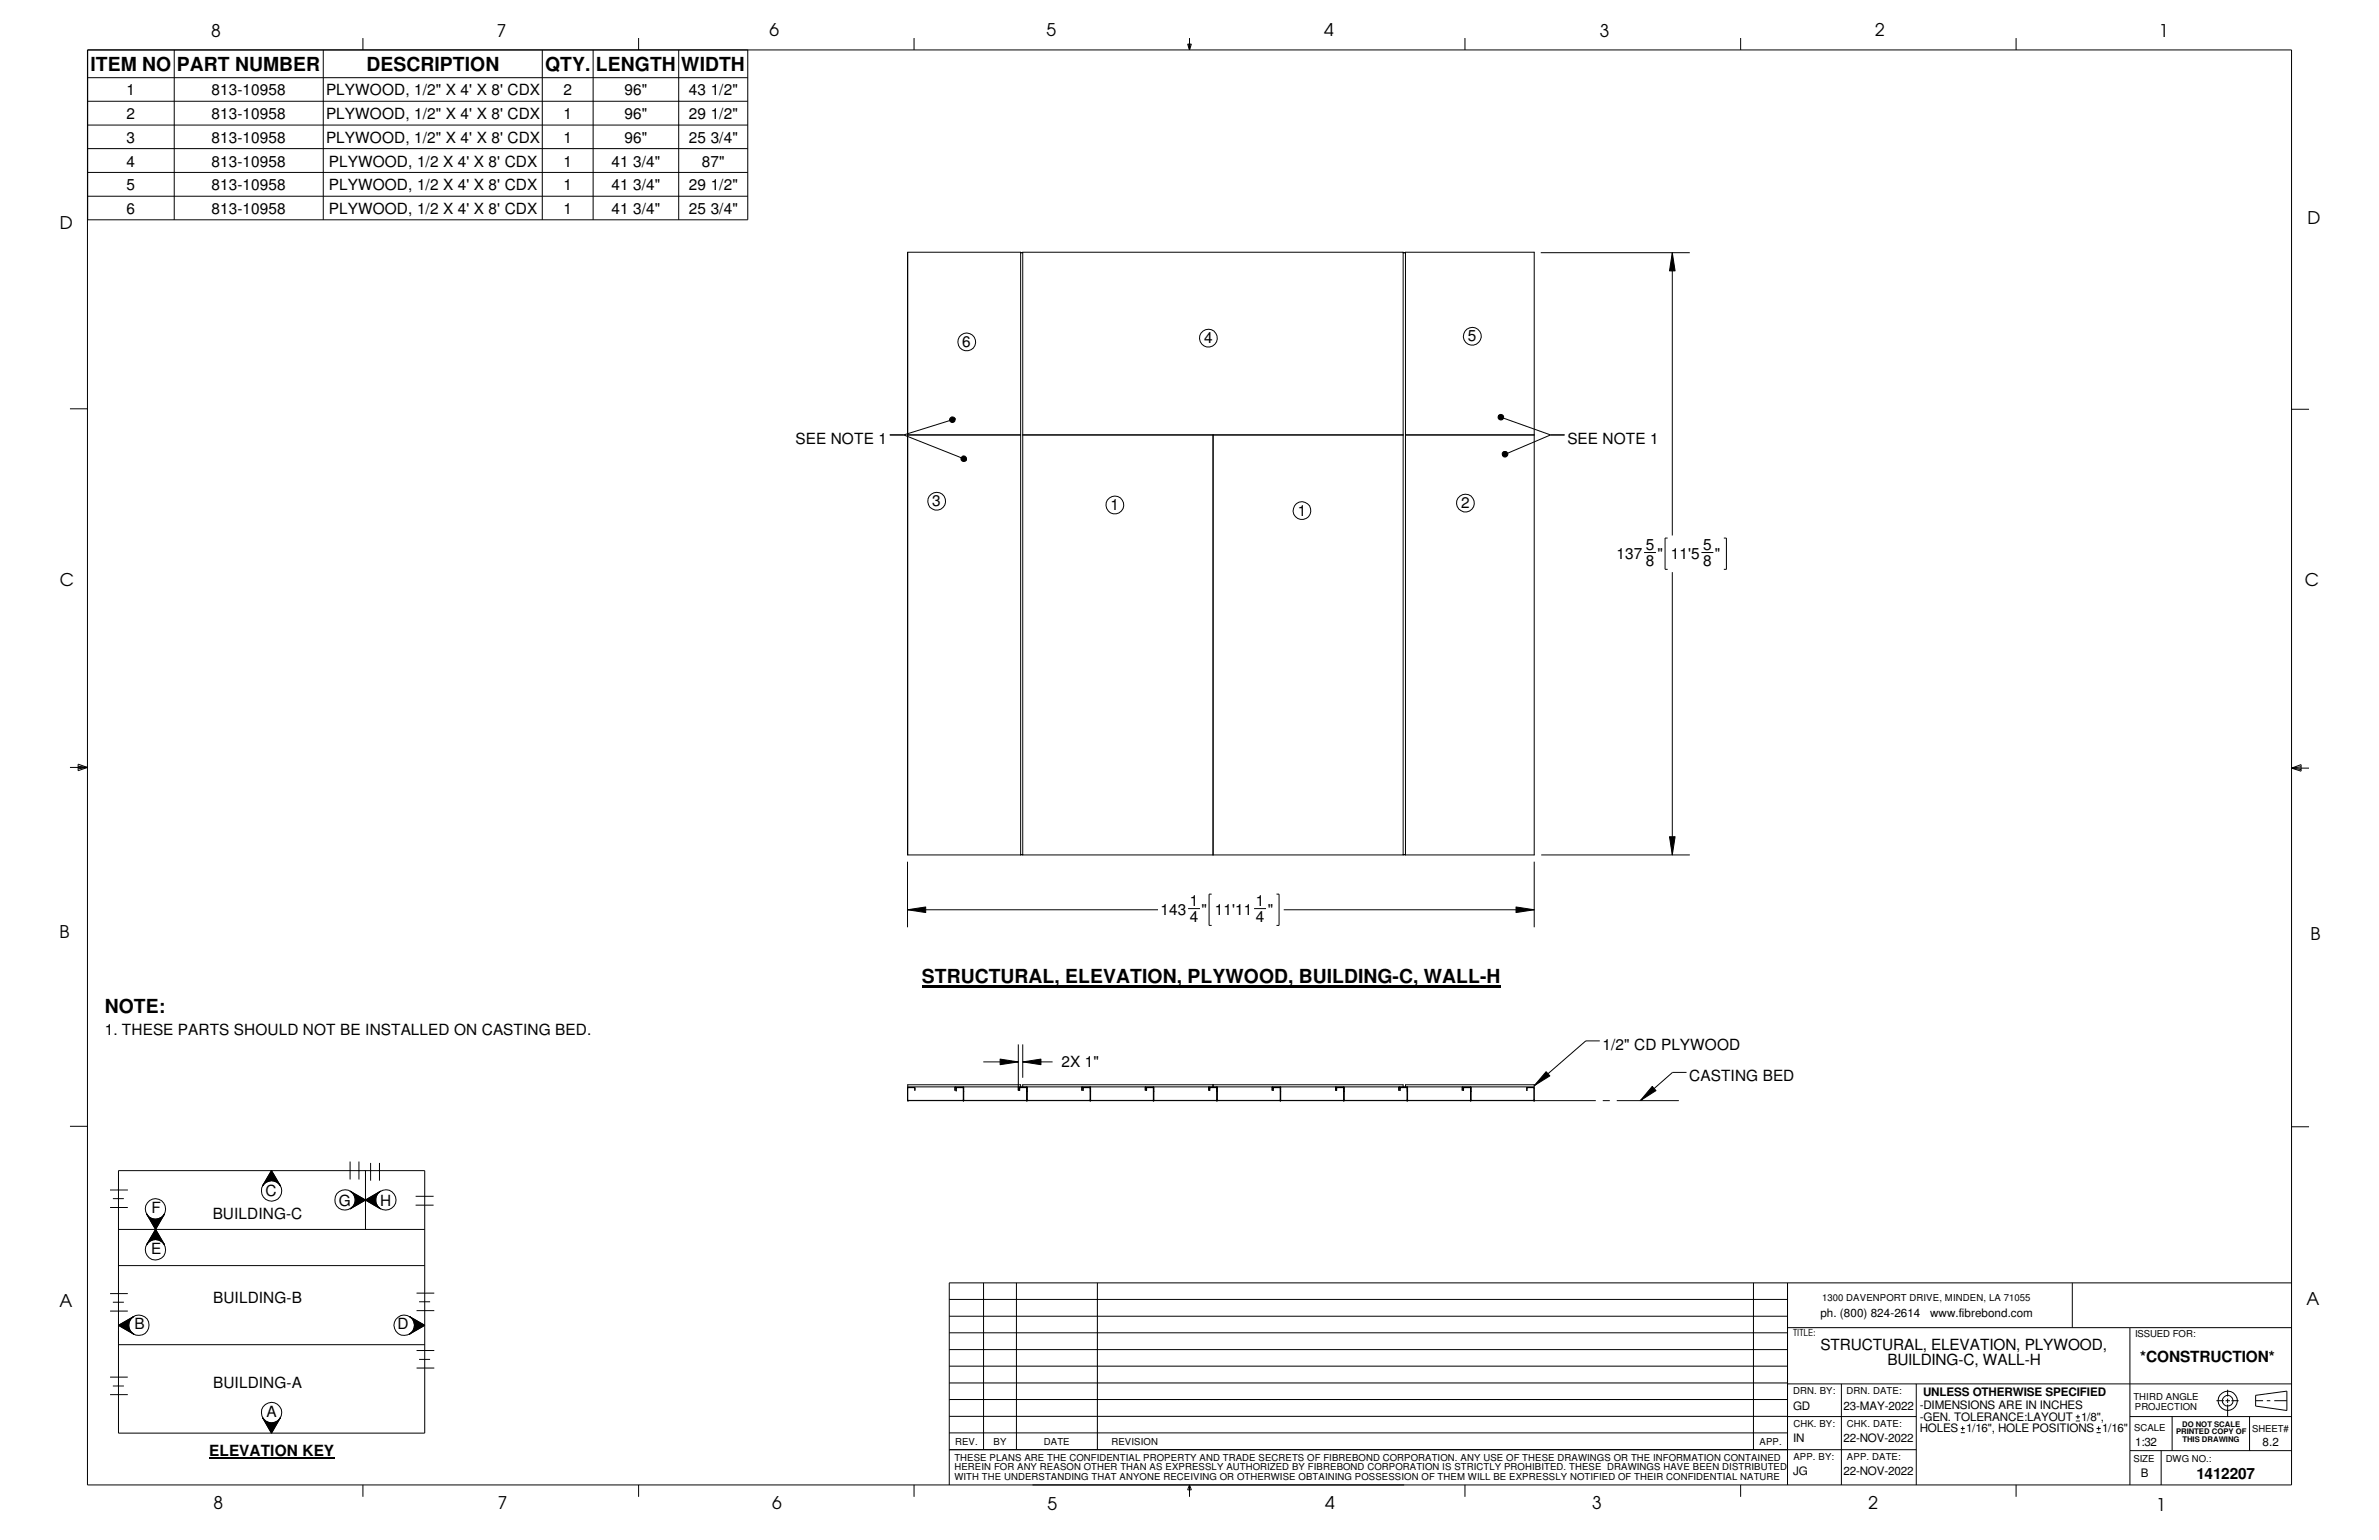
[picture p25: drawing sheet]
<svg xmlns="http://www.w3.org/2000/svg" width="432mm" height="279mm" viewBox="0 0 432 279" stroke-linecap="round" stroke-linejoin="round" font-family="sans-serif">
<defs><g id="words">
<g font-size="3.5">
<text x="16.4" y="12.9">ITEM NO PART NUMBER</text>
<text x="66.5" y="12.9">DESCRIPTION</text>
<text x="98.9" y="12.9">QTY. LENGTH WIDTH</text>
<text x="167.3" y="178.4">STRUCTURAL, ELEVATION, PLYWOOD, BUILDING-C, WALL-H</text>
<text x="19" y="183.8">NOTE:</text>
</g>
<g font-size="3.2">
<text x="38.3" y="6.6">8</text>
<text x="90.2" y="6.7">7</text>
<text x="139.7" y="6.5">6</text>
<text x="190" y="6.5">5</text>
<text x="240.4" y="6.6">4</text>
<text x="290.4" y="6.7">3</text>
<text x="340.4" y="6.5">2</text>
<text x="391.8" y="6.7">1</text>
<text x="10.9" y="41.5">D</text>
<text x="418.8" y="40.7">D</text>
<text x="10.8" y="106.3">C</text>
<text x="418.3" y="106.4">C</text>
<text x="10.8" y="170.2">B</text>
<text x="419.4" y="170.6">B</text>
<text x="10.8" y="237.2">A</text>
<text x="418.6" y="236.7">A</text>
<text x="38.8" y="273.8">8</text>
<text x="90.3" y="273.8">7</text>
<text x="140.2" y="273.8">6</text>
<text x="190.1" y="273.9">5</text>
<text x="240.5" y="273.8">4</text>
<text x="289" y="273.9">3</text>
<text x="339.1" y="273.9">2</text>
<text x="391.3" y="274.1">1</text>
</g>
<g font-size="2.8">
<text x="23" y="17.3">1</text>
<text x="38.4" y="17.3">813-10958</text>
<text x="59.2" y="17.3">PLYWOOD, 1/2&quot; X 4' X 8' CDX</text>
<text x="102.3" y="17.3">2</text>
<text x="113.4" y="17.3">96&quot;</text>
<text x="125.1" y="17.3">43 1/2&quot;</text>
<text x="23" y="21.6">2</text>
<text x="38.4" y="21.6">813-10958</text>
<text x="59.2" y="21.6">PLYWOOD, 1/2&quot; X 4' X 8' CDX</text>
<text x="102.3" y="21.6">1</text>
<text x="113.4" y="21.6">96&quot;</text>
<text x="125.1" y="21.6">29 1/2&quot;</text>
<text x="23" y="25.9">3</text>
<text x="38.4" y="25.9">813-10958</text>
<text x="59.2" y="25.9">PLYWOOD, 1/2&quot; X 4' X 8' CDX</text>
<text x="102.3" y="25.9">1</text>
<text x="113.4" y="25.9">96&quot;</text>
<text x="125.1" y="25.9">25 3/4&quot;</text>
<text x="23" y="30.2">4</text>
<text x="23" y="34.5">5</text>
<text x="38.4" y="30.2">813-10958</text>
<text x="38.4" y="34.5">813-10958</text>
<text x="59.7" y="30.2">PLYWOOD, 1/2 X 4' X 8' CDX</text>
<text x="59.7" y="34.5">PLYWOOD, 1/2 X 4' X 8' CDX</text>
<text x="102.3" y="30.2">1</text>
<text x="102.3" y="34.5">1</text>
<text x="111" y="30.2">41 3/4&quot;</text>
<text x="111" y="34.5">41 3/4&quot;</text>
<text x="125.1" y="34.5">29 1/2&quot;</text>
<text x="127.4" y="30.2">87&quot;</text>
<text x="23" y="38.8">6</text>
<text x="38.4" y="38.8">813-10958</text>
<text x="59.7" y="38.8">PLYWOOD, 1/2 X 4' X 8' CDX</text>
<text x="102.3" y="38.8">1</text>
<text x="111" y="38.8">41 3/4&quot;</text>
<text x="125.1" y="38.8">25 3/4&quot;</text>
<text x="174.7" y="63">6</text>
<text x="218.6" y="62.3">4</text>
<text x="266.4" y="61.9">5</text>
<text x="144.4" y="80.5">SEE NOTE 1</text>
<text x="284.5" y="80.5">SEE NOTE 1</text>
<text x="169.2" y="91.9">3</text>
<text x="201.5" y="92.5">1</text>
<text x="235.5" y="93.6">1</text>
<text x="265.2" y="92.2">2</text>
<text x="293.4" y="101.4">137</text>
<text x="298.7" y="99.8">5</text>
<text x="300.9" y="101.4">&quot;</text>
<text x="303.3" y="101.4">11'5</text>
<text x="309.1" y="99.8">5</text>
<text x="311.3" y="101.4">&quot;</text>
<text x="298.7" y="102.7">8</text>
<text x="309.1" y="102.7">8</text>
<text x="210.7" y="166">143</text>
<text x="215.9" y="167.3">4</text>
<text x="215.9" y="164.4">1</text>
<text x="218.1" y="166">&quot;</text>
<text x="220.5" y="166">11'11</text>
<text x="227.9" y="164.4">1</text>
<text x="227.9" y="167.3">4</text>
<text x="230.1" y="166">&quot;</text>
<text x="19" y="187.8">1. THESE PARTS SHOULD NOT BE INSTALLED ON CASTING BED.</text>
<text x="290.9" y="190.5">1/2&quot; CD PLYWOOD</text>
<text x="192.7" y="193.6">2X 1&quot;</text>
<text x="306.6" y="196.2">CASTING BED</text>
<text x="27.5" y="220.1">F</text>
<text x="38.6" y="221.2">BUILDING-C</text>
<text x="48.2" y="217">C</text>
<text x="61.5" y="218.7">G</text>
<text x="69" y="218.7">H</text>
<text x="27.4" y="227.6">E</text>
<text x="38.7" y="236.3">BUILDING-B</text>
<text x="24.4" y="241.1">B</text>
<text x="72.2" y="241.1">D</text>
<text x="330.4" y="244.9">STRUCTURAL, ELEVATION, PLYWOOD,</text>
<text x="38.7" y="251.8">BUILDING-A</text>
<text x="342.6" y="247.7">BUILDING-C, WALL-H</text>
<text x="388.5" y="247.1">*CONSTRUCTION*</text>
<text x="48.4" y="257.1">A</text>
<text x="38" y="264.2">ELEVATION KEY</text>
<text x="398.7" y="268.4">1412207</text>
</g>
<g font-size="2.1">
<text x="330.4" y="239">ph. (800) 824-2614</text>
<text x="350.4" y="239">www.fibrebond.com</text>
<text x="325.5" y="255.7">GD</text>
<text x="334.6" y="255.7">23-MAY-2022</text>
<text x="348.4" y="255.7">-DIMENSIONS ARE IN INCHES</text>
<text x="348.4" y="257.8">-GEN. TOLERANCE:LAYOUT</text>
<text x="349" y="253.2">UNLESS OTHERWISE SPECIFIED</text>
<text x="377.7" y="257.8">1/8&quot;,</text>
<text x="325.5" y="261.6">IN</text>
<text x="334.6" y="261.6">22-NOV-2022</text>
<text x="348.4" y="259.9">HOLES 1/16&quot;, HOLE POSITIONS 1/16&quot;</text>
<text x="387.6" y="262.4">1:32</text>
<text x="410.7" y="262.4">8.2</text>
<text x="325.5" y="267.6">JG</text>
<text x="334.6" y="267.6">22-NOV-2022</text>
<text x="388.6" y="267.9">B</text>
</g>
<g font-size="1.7">
<text x="330.7" y="236.1">1300 DAVENPORT DRIVE, MINDEN, LA 71055</text>
<text x="325.5" y="242.4">TITLE:</text>
<text x="387.5" y="242.7">ISSUED FOR:</text>
<text x="325.5" y="252.9">DRN. BY:</text>
<text x="335.2" y="252.9">DRN. DATE:</text>
<text x="387.2" y="254">THIRD ANGLE</text>
<text x="387.5" y="255.7">PROJECTION</text>
<text x="173.4" y="262.2">REV.</text>
<text x="180.3" y="262.2">BY</text>
<text x="189.5" y="262.2">DATE</text>
<text x="201.7" y="262.2">REVISION</text>
<text x="319.4" y="262.2">APP.</text>
<text x="325.5" y="258.9">CHK. BY:</text>
<text x="335.2" y="258.9">CHK. DATE:</text>
<text x="387.4" y="259.7">SCALE</text>
<text x="408.8" y="259.8">SHEET#</text>
<text x="173.2" y="265">THESE PLANS ARE THE CONFIDENTIAL PROPERTY AND TRADE SECRETS OF FIBREBOND CORPORATION. ANY USE OF THESE DRAWINGS OR THE INFORMATION CONTAINED</text>
<text x="173.2" y="266.8">HEREIN FOR ANY REASON OTHER THAN AS EXPRESSLY AUTHORIZED BY FIBREBOND CORPORATION IS STRICTLY PROHIBITED. THESE DRAWINGS HAVE BEEN DISTRIBUTED</text>
<text x="173.2" y="268.6">WITH THE UNDERSTANDING THAT ANYONE RECEIVING OR OTHERWISE OBTAINING POSSESSION OF THEM WILL BE EXPRESSLY NOTIFIED OF THEIR CONFIDENTIAL NATURE</text>
<text x="325.5" y="264.9">APP. BY:</text>
<text x="335.2" y="264.8">APP. DATE:</text>
<text x="387.2" y="265.3">SIZE</text>
<text x="393.1" y="265.3">DWG NO.:</text>
</g>
<g font-size="1.4">
<text x="395" y="260.2">PRINTED COPY OF</text>
<text x="396.1" y="258.8">DO NOT SCALE</text>
<text x="396.2" y="261.7">THIS DRAWING</text>
</g>
</g></defs>
<g fill="none" stroke="#000" stroke-width=".18">
<path d="M15.9 9.1h400v260.3h-400zM15.9 9.1v30.8h119.8v-30.8M15.9 18.4h119.8M15.9 14.1h119.8M31.6 9.1v30.8M58.7 9.1v30.8M65.9 6.9v2.2M98.4 9.1v30.8M107.7 9.1v30.8M115.9 6.9v2.2M123.2 9.1v30.8M165.9 6.9v2.2"/>
<path d="M215.6 8h.6l-.3 1.1zM215.7 8l.2 1.1M215.9 6.9v2.2M216 8l-.1 1.1M265.9 6.9v2.2M315.9 6.9v2.2M365.9 6.9v2.2M15.9 22.7h119.8M15.9 27h119.8M15.9 31.3h119.8M15.9 35.6h119.8M164.8 45.8h20.5v109.3h-20.5z"/>
<path d="M164.8 45.8v109.3M185.3 45.8h.3M185.6 45.8h69.1v109.3h-69.1zM254.7 45.8h.4M255.1 45.8h23.4v109.3h-23.4zM279.7 45.8h27M303.5 45.8l.5 3.3h-1zM303.5 45.8v51.4M12.7 74.2h3.2M161.5 78.9h2.5M164 78.9l10.9 4.3M164.8 78.9h20.5"/>
<path d="M172.4 75.9a.52 .52 0 0 1 .5-.2 .52 .52 0 0 1 .5 .3l-.6 .2 .6-.2a.51 .51 0 0 1-.6 .7 .51 .51 0 0 1-.4-.8zM172.8 76.2l-8.8 2.7M185.6 78.9h69.1M220.2 78.9v76.2M255.1 78.9h23.4M272 75.4a.5 .5 0 0 1 .9 0 .5 .5 0 0 1-.4 .7 .5 .5 0 0 1-.6-.6l.5 .2-.5-.2zM272.4 75.7l9 3.2M281.4 78.9h2.6M281.4 78.9l-8.2 3.5M415.9 74.3h3.2M174.6 82.9a.49 .49 0 0 1 .6-.1 .49 .49 0 0 1 .2 .6l-.5-.2 .5 .2a.49 .49 0 0 1-.7 .2 .49 .49 0 0 1-.1-.7zM272.8 82l.5-.1a.51 .51 0 0 1 .2 .8 .51 .51 0 0 1-.8-.1l.5-.2-.5 .2v-.4z"/>
<path d="M302.7 97.6h-.5v5.7h.5M312.9 97.6h.5v5.7h-.5M298.4 100.2h2.2M303.5 103.8v51.3M308.8 100.2h2.2M12.7 139.2h3.2M14.2 138.6l1.7 .6-1.7 .6zM14.2 139l1.7 .2M15.9 139.2l-1.7 .3M415.9 139.4l1.8 .2M415.9 139.4l1.8-.7v1.2zM415.9 139.4h3.2"/>
<path d="M417.7 139.1l-1.8 .3M164.7 156.3v11.9M185.3 155.1h.3M254.7 155.1h.4M278.5 156.3v11.9M279.7 155.1h27M303 151.8h1l-.5 3.3zM164.7 165.1l3.3-.6v1.1zM164.7 165.1h45.5M215.6 164.8h2.2M219.9 162.2h-.4v5.7h.4M227.6 164.8h2.2"/>
<path d="M231.7 162.2h.5v5.7h-.5M233 165.1h45.5M275.2 164.5l3.3 .6-3.3 .5zM164.8 199.6h.1M164.8 197.3v2.3M164.8 197.3v2.4M164.8 197.3h1.2M164.8 199.6v.1M166 197.3l.1 .5zM173.4 197.2l-.1 .6 .1-.6 1.5 .1v2.3M173.5 197.3l.1 .6zM173.6 197.3h1.2"/>
<path d="M174.8 197.3l.1 .1M174.8 197.3v2.3M174.8 199.6h-10M174.8 199.6h.1M174.8 197.2l.1 2.4h11.5M174.9 199.6l-10.1 .1M174.9 199.6h.1M174.9 199.6h11.5M174.9 198h.1M178.5 192.7h6.3M181.5 192.2l3.3 .5-3.3 .5zM184.8 197.8l.1-.6 1.5 .1v2.3"/>
<path d="M184.8 189.5v8.4M184.9 197.2l-.1 .1M185 197.3l.1 .5zM185.1 197.3h1.2M185.3 197.2v-.4h-20.5v.4h113.7v-.4h-23.4v.4M185.6 192.7l3.3-.5v1zM185.6 197.2v-.4h69.1v.4M185.6 189.5v6M185.6 192.7h5.5M186.3 197.3l.1 2.3M186.3 197.3l.1 .1M186.4 199.6h.1"/>
<path d="M186.4 197.2v2.4h11.5M186.4 199.6h11.5M186.4 198h.1M196.4 197.2l-.1 .6 .1-.6 1.5 .1v2.3M196.6 197.3v.5zM196.6 197.3h1.2M197.8 197.3l.1 .1zM197.8 197.2l.2 .1v2.3h11.3M197.9 199.6h.1M197.9 199.6h11.5M197.9 198h.1M207.9 197.2v.6v-.6h1.5v2.4"/>
<path d="M208.1 197.3v.5zM208.2 197.3h1.1M209.3 197.3l.1 .1M209.3 197.3v2.3M209.3 197.2l.2 2.4h11.4M209.3 199.6h.1M209.4 199.6h11.5M209.4 199.6h.1M209.4 198h.1M219.4 197.8h.1M219.4 197.3v.5M219.4 197.3l1.5-.1v2.4"/>
<path d="M219.5 197.2l-.1 .1M219.5 197.4l.2-.1-.1 .5zM219.7 197.3h1.1M220.2 196.8v.4M220.8 197.3l.1 2.3M220.8 197.3l.1 .1M220.9 199.6h.1M220.9 197.2l.1 2.4h11.4M220.9 199.6h11.5M220.9 198h.1M231 197.2l-.1 .6v-.6h1.5v2.4M231.1 197.4v-.1v.5z"/>
<path d="M231.1 197.3h1.2M232.3 197.3l.1 2.3M232.3 197.3l.1 .1M232.4 197.2l.1 2.4h11.4M232.4 199.6h.1M232.4 199.6h11.5M232.4 198h.1M242.4 197.3l1.5-.1v2.4M242.4 197.3v.5M242.5 197.2l-.1 .1M242.6 197.4l.1-.1-.1 .5zM242.7 197.3h1.1"/>
<path d="M243.8 197.3l.1 2.3M243.8 197.3l.1 .1M243.9 199.6h.1M243.9 197.2l.1 2.4h11.4M243.9 199.6h11.5M243.9 198h.1M254 197.2l-.1 .1v.5l.1-.6h1.4v2.4M254.1 197.8h.1M255.4 197.3v.1M255.4 197.3v2.3M255.4 197.3h-1.2l-.1 .5M255.4 199.6h.1"/>
<path d="M255.4 197.2l.1 2.4h11.4M255.4 199.6h11.6M255.4 198h.1M265.5 197.2l-.1 .6 .1-.6 1.5 .1v2.3M265.6 197.3v.5zM265.7 197.3h1.2M266.9 197.3l.1 .1M266.9 197.3v2.3M266.9 197.2l.1 2.4h11.4M266.9 199.6h.1M267 199.6l22.6 .1M267 199.6h.1"/>
<path d="M267 198h.1M277.1 197.3l.1 .5zM277.2 197.3h1.2M278.4 197.3l.1 2.3M278.4 197.3v2.3M278.4 199.6h.1M278.5 199.6l-.1 .1M278.5 199.6h.1M280.6 194.4l.7 .8-2.8 1.8zM290.4 188.8h-2.6l-9.3 8.2M290.9 199.7h1.3M293.5 199.7h11.2"/>
<path d="M299.9 197.1l.7 .8-2.9 1.8zM306.1 194.6h-2.5l-5.9 5.1M12.7 204.3h3.2M20 215.9h3.2M20 219.1h3.2M20.5 217.5h2M21.5 212.4h55.6v47.6h-55.6zM47.7 215.1l1.6-2.7 1.6 2.7M49.3 212.4l1.6 2.7-.4-.4a1.91 1.91 0 0 0-2.8 .4zM63.5 216.1l2.8 1.6-2.8 1.6 .6-.4 .4-.9-.2-1.1-.3-.4zM63.5 216.1l2.8 1.6M63.5 210.7v3.3"/>
<path d="M65.2 210.7v3.3M66.3 217.7l2.8-1.6-.5 .4-.4 .8 .1 1.1 .3 .5 .5 .4zM66.3 217.7l2.8 1.6M66.3 217.7l-2.8 1.6M66.3 212.4v10.7M67.3 211v3.2M68.9 211v3.2M69.1 216.1l-2.8 1.6M75.4 217h3.3M75.4 218.7h3.3M415.9 204.4h3.2M20 237.9h3.2"/>
<path d="M20 234.7h3.2M20.5 236.3h2M21.5 229.6h55.6M21.5 223.1h55.6M24.3 238.8l-2.8 1.7 2.8 1.6M26.6 220.3l.2 .2a1.73 1.73 0 0 0 1.2 .7l.5-.1a1.79 1.79 0 0 0 1.3-.8l-1.6 2.8zM26.6 220.3l1.6 2.8M28.2 223.1l1.6 2.7-.8-.7-.7-.2-.8 .1-.5 .3-.4 .5zM28.2 223.1l1.6 2.7M28.2 223.1l-1.6 2.7M29.8 220.3l-1.6 2.8M74.3 238.8l2.8 1.7-2.8 1.6 .2-.2a1.73 1.73 0 0 0 .7-1.3v-.4a1.63 1.63 0 0 0-.9-1.4z"/>
<path d="M74.3 238.8l2.8 1.7-2.8 1.6M75.6 237.8h3.2M75.6 234.6h3.2M76.1 236.2h2M172.3 235.8h152.1M172.3 238.8h152.1M178.5 232.7v30.3M184.5 232.7v30.3M199.2 232.7v30.3M318.3 232.7v30.3M324.4 232.7v36.7M376.1 232.7v8.2"/>
<path d="M415.9 232.7h-243.6v36.7M20 253h3.2M20 249.9h3.2M20.5 251.5h2M21.5 240.5l2.8-1.7-.5 .4-.3 .5-.1 .5v.6a1.85 1.85 0 0 0 .9 1.3zM21.5 244h55.6M47.7 257.2l.2 .3a1.73 1.73 0 0 0 1.2 .6h.5a1.63 1.63 0 0 0 1.3-.9l-1.6 2.8zM47.7 257.2l1.6 2.8 1.6-2.8M75.6 245h3.2M75.6 248.2h3.2M76.1 246.6h2M172.3 241.8h152.1"/>
<path d="M172.3 244.9h152.1M172.3 247.9h152.1M172.3 250.9h152.1M172.3 253.9h152.1M172.3 257h152.1M172.3 260h152.1M324.4 257h23.4M324.4 240.9h91.5M324.4 251.1h91.5M334.2 251.1v18.3M347.8 251.1v18.3M355.9 259.9h.7"/>
<path d="M355.9 259.2h.7M356.2 258.8v.7M376.8 257.8h.7M376.8 257h.7M377.1 256.7v.7M380.5 259.9h.8M380.5 259.2h.8M380.9 258.8v.7M386.6 257h29.3M386.6 240.9v28.5M394.3 257v6.2M402.3 254.1h1.3"/>
<path d="M403.9 254.1h.8M404.3 252.1v1.3M404.3 253.7v.9M404.3 254.8v2.2M405 254.1h1.3M408.3 257v6.2M409.4 254.1h1.4M409.4 253.2l5.7-.8v3.5l-5.7-.8zM411.4 254.1h.7M412.8 254.1h2.3M65.9 269.4v2.2M115.9 269.4v2.2"/>
<path d="M165.9 269.4v2.2M172.3 263h175.5M215.9 269.4l.3 .9h-.6zM215.9 269.4v2.2M265.9 269.4v2.2M315.9 269.4v2.2M365.9 269.4v2.2M386.6 263.2h29.3M392.3 263.2v6.2"/>
<circle cx="175.5" cy="62" r="1.62"/>
<circle cx="219.3" cy="61.4" r="1.62"/>
<circle cx="267.2" cy="61" r="1.62"/>
<circle cx="170" cy="90.9" r="1.61"/>
<circle cx="202.3" cy="91.6" r="1.62"/>
<circle cx="236.3" cy="92.6" r="1.62"/>
<circle cx="266" cy="91.3" r="1.6"/>
<circle cx="28.2" cy="219.3" r="1.85"/>
<circle cx="49.3" cy="216.1" r="1.85"/>
<circle cx="62.6" cy="217.7" r="1.85"/>
<circle cx="70" cy="217.7" r="1.85"/>
<circle cx="28.2" cy="226.7" r="1.85"/>
<circle cx="25.2" cy="240.4" r="1.85"/>
<circle cx="49.3" cy="256.3" r="1.86"/>
<circle cx="73.4" cy="240.4" r="1.86"/>
<circle cx="404.3" cy="254.2" r=".96"/>
<circle cx="404.4" cy="254.1" r="1.74"/>
</g>
<g fill="none" stroke="#808080" stroke-width=".18">
<path d="M164.7 199.6h.1M164.7 197.4h.1M164.8 197.3h.1M164.8 199.6v.1M166 197.3h.1M166 197.4h.1M173.3 197.3h.1M173.4 197.2h.1M173.5 197.4h.1M173.6 197.3h.1M174.8 199.6v.1M174.8 199.6h.1"/>
<path d="M174.8 197.4h.1M174.8 197.2h.1M174.9 197.3h-.1M175 199.6v.1M184.8 197.3h.1M184.9 197.2h.1M185 197.4h.1M185.1 197.3h.1M186.3 199.6v.1M186.4 199.6h.1M186.4 197.4h.1M186.4 197.2h.1"/>
<path d="M186.4 197.3h-.1M186.5 199.6v.1M196.3 197.3h.1M196.4 197.2h.1M196.6 197.4h.1M196.6 197.3h.1M197.8 197.3h.1M197.8 199.6v.1M197.8 197.2h.1M197.9 199.6h.1M197.9 197.4h.1M197.9 197.3h.1"/>
<path d="M198 199.6v.1M207.9 197.3h.1M207.9 197.2h.1M208.1 197.4h.1M208.2 197.3h.1M209.3 199.6v.1M209.3 199.6h.1M209.3 197.4h.1M209.3 197.2h.1M209.4 197.3h-.1M209.5 199.6v.1M219.4 197.3h.1"/>
<path d="M219.5 197.2h.1M219.5 197.4h.1M219.7 197.3h.1M220.8 199.6v.1M220.9 199.6h.1M220.9 197.4h.1M220.9 197.2h.1M220.9 197.3h-.1M221 199.6v.1M230.9 197.3h.1M231 197.2h.1M231.1 197.4h.1"/>
<path d="M231.1 197.3h.1M232.3 199.6v.1M232.4 199.6h.1M232.4 197.4h.1M232.4 197.2h.1M232.5 197.3h-.2M232.5 199.6v.1M242.4 197.3h.1M242.5 197.2h.1M242.6 197.4h.1M242.7 197.3h.1M243.8 199.6v.1"/>
<path d="M243.9 199.6h.1M243.9 197.4h.1M243.9 197.2h.1M244 197.3h-.2M244 199.6v.1M253.9 197.3h.1M254 197.2h.1M254.1 197.4h.1M254.2 197.3h.1M255.4 199.6v.1M255.4 199.6h.1M255.4 197.4h.1"/>
<path d="M255.4 197.2h.1M255.5 197.3h-.1M255.5 199.6v.1M265.4 197.3h.1M265.5 197.2h.1M265.6 197.4h.1M265.7 197.3h.1M266.9 199.6v.1M266.9 199.6h.1M266.9 197.2h.1M266.9 197.4h.1M267 197.3h-.1"/>
<path d="M267 199.6v.1M277.1 197.4h.1M277.2 197.3h.1M278.4 199.6v.1M278.4 197.3h.1M278.4 199.6h.1M278.4 197.4h.1"/>
</g>
<g fill="#000">
<path d="M303.5 45.8l.5 3.3h-1zM303 151.8h1l-.5 3.3zM164.7 165.1l3.3-.6v1.1zM275.2 164.5l3.3 .6-3.3 .5zM181.5 192.2l3.3 .5-3.3 .5zM185.6 192.7l3.3-.5v1zM280.6 194.4l.7 .8-2.8 1.8zM299.9 197.1l.7 .8-2.9 1.8z"/>
<path d="M172.4 75.9a.52 .52 0 0 1 .5-.2 .52 .52 0 0 1 .5 .3l-.6 .2 .6-.2a.51 .51 0 0 1-.6 .7 .51 .51 0 0 1-.4-.8z" fill-rule="evenodd"/>
<path d="M272 75.4a.5 .5 0 0 1 .9 0 .5 .5 0 0 1-.4 .7 .5 .5 0 0 1-.6-.6l.5 .2-.5-.2z" fill-rule="evenodd"/>
<path d="M174.6 82.9a.49 .49 0 0 1 .6-.1 .49 .49 0 0 1 .2 .6l-.5-.2 .5 .2a.49 .49 0 0 1-.7 .2 .49 .49 0 0 1-.1-.7z" fill-rule="evenodd"/>
<path d="M272.8 82l.5-.1a.51 .51 0 0 1 .2 .8 .51 .51 0 0 1-.8-.1l.5-.2-.5 .2v-.4z" fill-rule="evenodd"/>
<path d="M49.3 212.4l1.6 2.7-.4-.4a1.91 1.91 0 0 0-2.8 .4z" fill-rule="evenodd"/>
<path d="M63.5 216.1l2.8 1.6-2.8 1.6 .6-.4 .4-.9-.2-1.1-.3-.4z" fill-rule="evenodd"/>
<path d="M66.3 217.7l2.8-1.6-.5 .4-.4 .8 .1 1.1 .3 .5 .5 .4z" fill-rule="evenodd"/>
<path d="M28.2 223.1l1.6 2.7-.8-.7-.7-.2-.8 .1-.5 .3-.4 .5z" fill-rule="evenodd"/>
<path d="M26.6 220.3l.2 .2a1.73 1.73 0 0 0 1.2 .7l.5-.1a1.79 1.79 0 0 0 1.3-.8l-1.6 2.8z" fill-rule="evenodd"/>
<path d="M21.5 240.5l2.8-1.7-.5 .4-.3 .5-.1 .5v.6a1.85 1.85 0 0 0 .9 1.3z" fill-rule="evenodd"/>
<path d="M74.3 238.8l2.8 1.7-2.8 1.6 .2-.2a1.73 1.73 0 0 0 .7-1.3v-.4a1.63 1.63 0 0 0-.9-1.4z" fill-rule="evenodd"/>
<path d="M47.7 257.2l.2 .3a1.73 1.73 0 0 0 1.2 .6h.5a1.63 1.63 0 0 0 1.3-.9l-1.6 2.8z" fill-rule="evenodd"/>
</g>
<path d="M38 264.6h22.7" fill="none" stroke="#000" stroke-width=".3"/>
<path d="M167.3 179h105.1" fill="none" stroke="#000" stroke-width=".38"/>
<use href="#words"/>
</svg>
